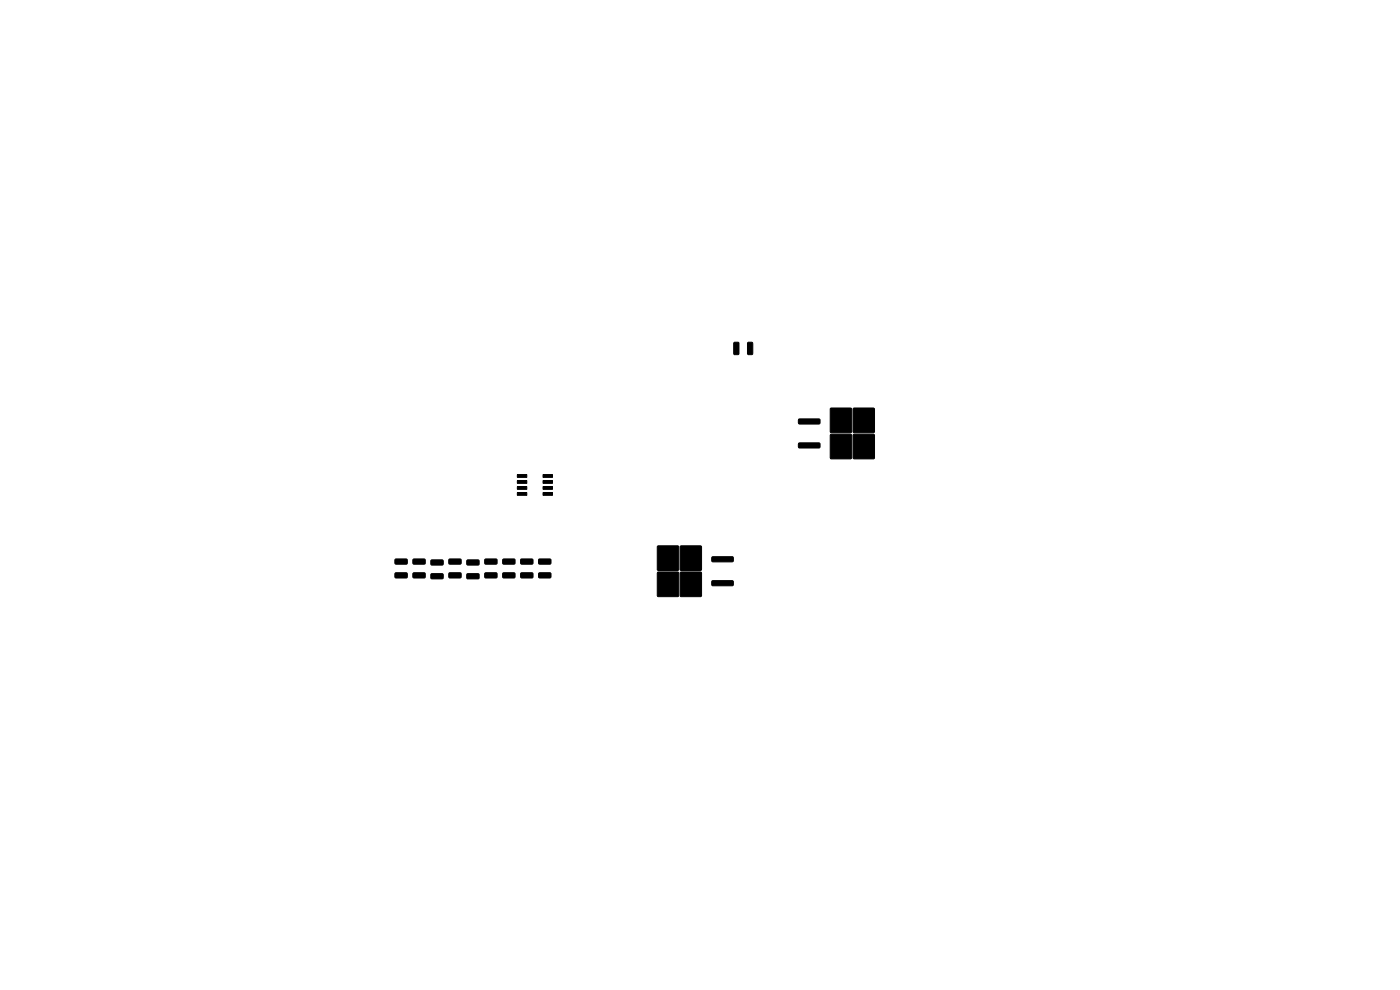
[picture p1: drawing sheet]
<svg xmlns="http://www.w3.org/2000/svg" width="297mm" height="210mm" viewBox="0 0 297 210" stroke-linecap="round" stroke-linejoin="round" font-family="sans-serif">
<g fill="#000" stroke="#000" stroke-width=".21">
<path d="M155.7 72.7l.8-.1 .3 .1v2.3l-.2 .2h-.7l-.2-.1zM158.6 72.7l.8-.1 .3 .1v2.3l-.2 .2h-.7l-.2-.1zM169.4 94l4.3-.1 .3 .2v.7l-.3 .2h-4.1l-.2-.2zM169.4 88.9h4.3l.3 .1v.7l-.3 .3h-4.1l-.2-.3zM176.2 86.6h4.4v5.1h-4.4zM176.2 92.2h4.4v5.1h-4.4zM181 86.6h4.5v5.1h-4.5zM181 92.2h4.5v5.1h-4.5zM83.8 118.6h2.5l.1 .2v.7l-.2 .2h-2.3l-.1-.3zM87.6 118.6h2.5l.1 .2v.7l-.2 .2h-2.3l-.1-.3zM91.5 118.8h2.4l.1 .2v.7l-.2 .2h-2.3l-.1-.3zM95.3 118.6h2.4l.1 .2v.7l-.2 .2h-2.3l-.1-.3z"/>
<path d="M99.1 118.8h2.4l.2 .2-.1 .7-.2 .2h-2.2l-.2-.3zM102.9 118.6h2.4l.2 .2-.1 .7-.2 .2h-2.2l-.2-.3zM106.7 118.6h2.4l.2 .2v.7l-.3 .2h-2.2l-.2-.3zM110.5 118.6h2.4l.2 .2v.7l-.3 .2h-2.2l-.2-.3zM109.8 104.5h2v.6h-2zM109.8 103.2h2v.6h-2zM109.8 101.9h2v.6h-2zM109.8 100.7h2v.6h-2zM114.3 118.6h2.4l.2 .2v.7l-.3 .2h-2.2l-.2-.3zM115.2 100.7h2v.6h-2zM115.2 101.9h2v.6h-2zM115.2 103.2h2v.6h-2z"/>
<path d="M115.2 104.5h2v.6h-2zM151.1 118.2l4.2-.1 .3 .1v.7l-.3 .3h-4.1l-.2-.3zM83.8 121.6l2.5-.1 .1 .2v.8l-.2 .1h-2.3l-.1-.2zM87.6 121.6l2.5-.1 .1 .2v.8l-.2 .1h-2.3l-.1-.2zM91.5 121.8l2.4-.1 .1 .2v.8l-.2 .1h-2.3l-.1-.2zM95.3 121.6l2.4-.1 .1 .2v.8l-.2 .1h-2.3l-.1-.2zM99.1 121.8l2.4-.1 .2 .2-.1 .8-.2 .1h-2.2l-.2-.2zM102.9 121.6l2.4-.1 .2 .2-.1 .8-.2 .1h-2.2l-.2-.2zM106.7 121.6l2.4-.1 .2 .2v.8l-.3 .1h-2.2l-.2-.2zM110.5 121.6l2.4-.1 .2 .2v.8l-.3 .1h-2.2l-.2-.2zM114.3 121.6l2.4-.1 .2 .2v.8l-.3 .1h-2.2l-.2-.2zM139.5 121.4h4.4v5.1h-4.4z"/>
<path d="M139.5 115.9h4.4v5.1h-4.4zM144.4 121.4h4.4v5.1h-4.4zM144.4 115.9h4.4v5.1h-4.4zM151.1 123.2h4.2l.3 .1v.7l-.3 .3h-4.1l-.2-.3z"/>
</g>
</svg>
